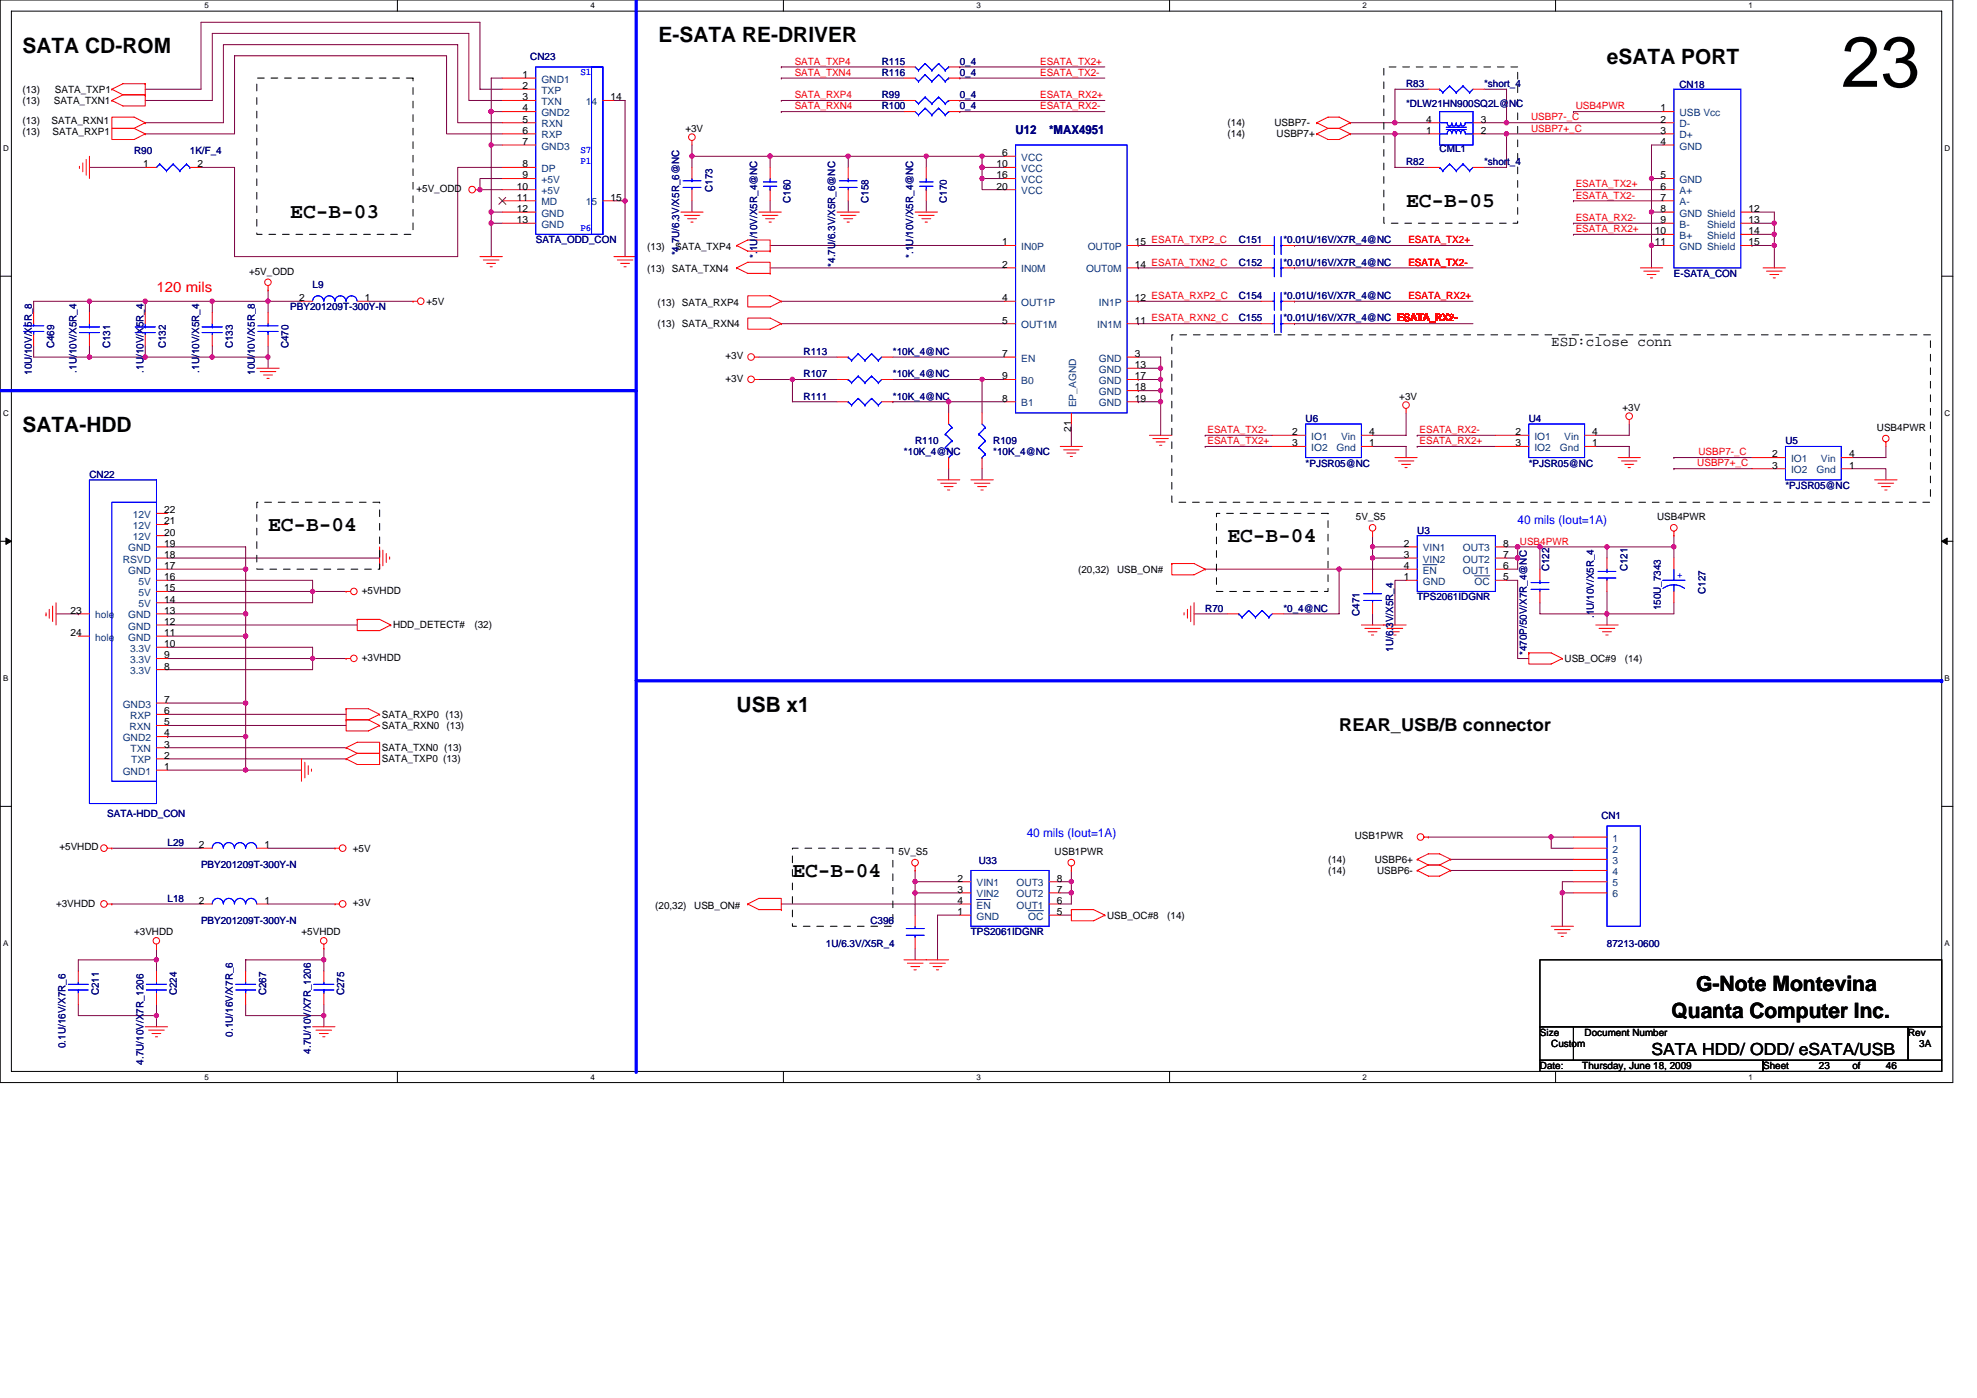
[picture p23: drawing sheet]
<svg xmlns="http://www.w3.org/2000/svg" width="297mm" height="210mm" viewBox="0 0 297 210" stroke-linecap="round" stroke-linejoin="round" font-family="sans-serif">
<defs><g id="words">
<text font-size="10.7" x="276.6" y="13">23</text>
<g font-size="3.2">
<text x="3.4" y="8">SATA CD-ROM</text>
<text x="99" y="6.3">E-SATA RE-DRIVER</text>
<text x="241.4" y="9.7">eSATA PORT</text>
<text x="43.6" y="32.8">EC-B-03</text>
<text x="211.3" y="31.1">EC-B-05</text>
<text x="3.4" y="65">SATA-HDD</text>
<text x="40.3" y="79.8">EC-B-04</text>
<text x="184.4" y="81.4">EC-B-04</text>
<text x="110.7" y="106.9">USB x1</text>
<text x="119.1" y="131.7">EC-B-04</text>
<text x="254.8" y="148.8">G-Note Montevina</text>
<text x="251.2" y="153">Quanta Computer Inc.</text>
</g>
<text font-size="2.7" x="201.2" y="109.7">REAR_USB/B connector</text>
<text font-size="2.5" x="248.1" y="158.5">SATA HDD/ ODD/ eSATA/USB</text>
<text font-size="2.2" fill="#f00" x="23.5" y="43.9">120 mils</text>
<text font-size="2.2" x="233.1" y="52">ESD:close conn</text>
<g font-size="1.8" fill="#000080">
<text x="152.6" y="20.2">U12</text>
<text x="157.6" y="20.2">*MAX4951</text>
</g>
<g font-size="1.8" fill="#00f">
<text x="228" y="78.8">40 mils (Iout=1A)</text>
<text x="154.3" y="125.7">40 mils (Iout=1A)</text>
</g>
<g font-size="1.5">
<text x="78.5" y="11.7">1</text>
<text x="3.4" y="13.9">(13)</text>
<text x="3.4" y="15.6">(13)</text>
<text x="8.1" y="15.6">SATA_TXN1</text>
<text x="8.3" y="13.9">SATA_TXP1</text>
<text x="78.5" y="16.7">4</text>
<text x="78.5" y="13.4">2</text>
<text x="78.5" y="15.1">3</text>
<text x="91.7" y="15.1">14</text>
<text x="249.5" y="16.7">1</text>
<text x="3.4" y="20.3">(13)</text>
<text x="3.4" y="18.6">(13)</text>
<text x="7.7" y="18.6">SATA_RXN1</text>
<text x="7.9" y="20.3">SATA_RXP1</text>
<text x="78.5" y="21.8">7</text>
<text x="78.5" y="18.4">5</text>
<text x="78.5" y="20.1">6</text>
<text x="103" y="19.8">+3V</text>
<text x="150.6" y="23.5">6</text>
<text x="184.4" y="20.6">(14)</text>
<text x="184.4" y="18.9">(14)</text>
<text x="191.5" y="18.9">USBP7-</text>
<text x="191.8" y="20.6">USBP7+</text>
<text x="214.3" y="20.1">1</text>
<text x="214.3" y="18.4">4</text>
<text x="222.5" y="18.4">3</text>
<text x="222.5" y="20.1">2</text>
<text x="249.5" y="20.1">3</text>
<text x="249.5" y="21.8">4</text>
<text x="249.5" y="18.4">2</text>
<text x="21.5" y="25.1">1</text>
<text x="29.7" y="25.1">2</text>
<text x="62.6" y="28.9">+5V_ODD</text>
<text x="77.6" y="28.5">10</text>
<text x="78.5" y="25.1">8</text>
<text x="78.5" y="26.8">9</text>
<text x="149.7" y="25.1">10</text>
<text x="149.7" y="26.8">16</text>
<text x="149.7" y="28.5">20</text>
<text x="249.5" y="26.8">5</text>
<text x="249.5" y="28.5">6</text>
<text x="77.6" y="30.1">11</text>
<text x="77.6" y="31.8">12</text>
<text x="77.6" y="33.5">13</text>
<text x="91.7" y="30.1">15</text>
<text x="248.6" y="35.2">10</text>
<text x="249.5" y="33.5">9</text>
<text x="249.5" y="30.1">7</text>
<text x="249.5" y="31.8">8</text>
<text x="262.7" y="33.5">13</text>
<text x="262.7" y="31.8">12</text>
<text x="262.7" y="35.2">14</text>
<text x="37.4" y="41.3">+5V_ODD</text>
<text x="97.3" y="40.9">(13)</text>
<text x="97.3" y="37.6">(13)</text>
<text x="101" y="40.9">SATA_TXN4</text>
<text x="101.4" y="37.6">SATA_TXP4</text>
<text x="150.6" y="40.2">2</text>
<text x="150.6" y="36.9">1</text>
<text x="170.5" y="40.2">14 ESATA_TXN2_C</text>
<text x="170.5" y="36.9">15 ESATA_TXP2_C</text>
<text x="248.6" y="36.9">11</text>
<text x="262.7" y="36.9">15</text>
<text x="45" y="45.2">2</text>
<text x="54.8" y="45.2">1</text>
<text x="64.1" y="45.8">+5V</text>
<text x="98.8" y="46">(13) SATA_RXP4</text>
<text x="150.6" y="45.2">4</text>
<text x="170.5" y="45.2">12 ESATA_RXP2_C</text>
<text x="98.8" y="49.1">(13) SATA_RXN4</text>
<text x="109" y="54">+3V</text>
<text x="150.6" y="53.6">7</text>
<text x="150.6" y="48.6">5</text>
<text x="170.5" y="53.6">3</text>
<text x="170.5" y="48.6">11 ESATA_RXN2_C</text>
<text x="109" y="57.3">+3V</text>
<text x="150.6" y="57">9</text>
<text x="170.5" y="57">17</text>
<text x="170.5" y="58.7">18</text>
<text x="170.5" y="55.3">13</text>
<text x="150.6" y="60.3">8</text>
<text x="160.9" y="64.9" transform="rotate(-90 160.9 64.9)">21</text>
<text x="170.5" y="60.3">19</text>
<text x="194.2" y="65.4">2</text>
<text x="205.7" y="65.4">4</text>
<text x="210.2" y="60">+3V</text>
<text x="227.7" y="65.4">2</text>
<text x="239.2" y="65.4">4</text>
<text x="243.8" y="61.7">+3V</text>
<text x="282" y="64.7">USB4PWR</text>
<text x="194.2" y="67">3</text>
<text x="205.7" y="67">1</text>
<text x="227.7" y="67">3</text>
<text x="239.2" y="67">1</text>
<text x="266.3" y="68.7">2</text>
<text x="266.3" y="70.4">3</text>
<text x="277.8" y="68.7">4</text>
<text x="277.8" y="70.4">1</text>
<text x="24.7" y="77.1">22</text>
<text x="24.7" y="82.1">19</text>
<text x="24.7" y="83.8">18</text>
<text x="24.7" y="80.4">20</text>
<text x="24.7" y="78.8">21</text>
<text x="203.7" y="78.1">5V_S5</text>
<text x="210.9" y="82.1">2</text>
<text x="210.9" y="83.8">3</text>
<text x="225.8" y="82.1">8</text>
<text x="225.8" y="83.8">7</text>
<text x="249" y="78.1">USB4PWR</text>
<text x="24.7" y="85.5">17</text>
<text x="24.7" y="87.1">16</text>
<text x="24.7" y="88.8">15</text>
<text x="54.4" y="89.2">+5VHDD</text>
<text x="162" y="86">(20,32)</text>
<text x="167.8" y="86">USB_ON#</text>
<text x="210.9" y="87.1">1</text>
<text x="210.9" y="85.5">4</text>
<text x="225.8" y="87.1">5</text>
<text x="225.8" y="85.5">6</text>
<text x="10.6" y="92.2">23</text>
<text x="10.6" y="95.5">24</text>
<text x="24.7" y="93.9">12</text>
<text x="24.7" y="92.2">13</text>
<text x="24.7" y="95.5">11</text>
<text x="24.7" y="90.5">14</text>
<text x="59.1" y="94.4">HDD_DETECT#</text>
<text x="71.3" y="94.4">(32)</text>
<text x="24.7" y="97.2">10</text>
<text x="24.7" y="100.6">8</text>
<text x="24.7" y="98.9">9</text>
<text x="54.4" y="99.3">+3VHDD</text>
<text x="235.1" y="99.4">USB_OC#9</text>
<text x="244.1" y="99.4">(14)</text>
<text x="24.7" y="105.6">7</text>
<text x="24.7" y="107.3">6</text>
<text x="57.4" y="107.8">SATA_RXP0 (13)</text>
<text x="24.7" y="110.6">4</text>
<text x="24.7" y="112.3">3</text>
<text x="24.7" y="114">2</text>
<text x="24.7" y="108.9">5</text>
<text x="57.4" y="109.5">SATA_RXN0</text>
<text x="57.4" y="112.8">SATA_TXN0 (13)</text>
<text x="67.1" y="109.5">(13)</text>
<text x="24.7" y="115.7">1</text>
<text x="57.4" y="114.5">SATA_TXP0 (13)</text>
<text x="8.9" y="127.7">+5VHDD</text>
<text x="29.9" y="127.4">2</text>
<text x="39.7" y="127.4">1</text>
<text x="53" y="127.9">+5V</text>
<text x="135" y="128.4">5V_S5</text>
<text x="158.5" y="128.4">USB1PWR</text>
<text x="199.5" y="131.3">(14)</text>
<text x="199.5" y="129.6">(14)</text>
<text x="203.6" y="126.1">USB1PWR</text>
<text x="206.6" y="129.6">USBP6+</text>
<text x="206.9" y="131.3">USBP6-</text>
<text x="8.4" y="136.3">+3VHDD</text>
<text x="29.9" y="135.8">2</text>
<text x="39.7" y="135.8">1</text>
<text x="53" y="136.1">+3V</text>
<text x="98.4" y="136.5">(20,32)</text>
<text x="104.3" y="136.5">USB_ON#</text>
<text x="143.9" y="137.4">1</text>
<text x="143.9" y="132.4">2</text>
<text x="143.9" y="134.1">3</text>
<text x="143.9" y="135.8">4</text>
<text x="158.8" y="137.4">5</text>
<text x="158.8" y="135.8">6</text>
<text x="158.8" y="132.4">8</text>
<text x="158.8" y="134.1">7</text>
<text x="166.3" y="138">USB_OC#8</text>
<text x="175.4" y="138">(14)</text>
<text x="20.1" y="140.5">+3VHDD</text>
<text x="45.3" y="140.5">+5VHDD</text>
<text x="231.4" y="155.6">Size</text>
<text x="238.1" y="155.6">Document Number</text>
<text x="286.7" y="155.6">Rev</text>
<text x="231.4" y="160.6">Date:</text>
<text x="233.1" y="157.2">Custom</text>
<text x="237.7" y="160.6">Thursday, June 18, 2009</text>
<text x="264.9" y="160.6">Sheet</text>
<text x="273.3" y="160.6">23</text>
<text x="278.3" y="160.6">of</text>
<text x="283.4" y="160.6">46</text>
<text x="288.4" y="157.2">3A</text>
</g>
<g font-size="1.5" fill="#000080">
<text x="79.7" y="9.1">CN23</text>
<text x="132.5" y="9.7">R115</text>
<text x="132.5" y="11.4">R116</text>
<text x="144.2" y="9.7">0_4</text>
<text x="144.2" y="11.4">0_4</text>
<text x="132.5" y="14.8">R99</text>
<text x="132.5" y="16.4">R100</text>
<text x="144.2" y="16.4">0_4</text>
<text x="144.2" y="14.8">0_4</text>
<text x="211.3" y="13.1">R83</text>
<text x="211.3" y="16.1">*DLW21HN900SQ2L@NC</text>
<text x="223" y="13.1">*short_4</text>
<text x="252.3" y="13.3">CN18</text>
<text x="20.1" y="23.1">R90</text>
<text x="28.5" y="23.1">1K/F_4</text>
<text x="216.3" y="22.8">CML1</text>
<text x="107" y="28.8" transform="rotate(-90 107 28.8)">C173</text>
<text x="211.3" y="24.8">R82</text>
<text x="223" y="24.8">*short_4</text>
<text x="118.8" y="30.5" transform="rotate(-90 118.8 30.5)">C160</text>
<text x="130.5" y="30.5" transform="rotate(-90 130.5 30.5)">C158</text>
<text x="142.3" y="30.5" transform="rotate(-90 142.3 30.5)">C170</text>
<text x="80.5" y="36.6">SATA_ODD_CON</text>
<text x="102" y="38.4" transform="rotate(-90 102 38.4)">*4.7U/6.3V/X5R_6@NC</text>
<text x="113.7" y="38.7" transform="rotate(-90 113.7 38.7)">*.1U/10V/X5R_4@NC</text>
<text x="125.5" y="40.1" transform="rotate(-90 125.5 40.1)">*4.7U/6.3V/X5R_6@NC</text>
<text x="137.2" y="38.7" transform="rotate(-90 137.2 38.7)">*.1U/10V/X5R_4@NC</text>
<text x="186.1" y="36.6">C151</text>
<text x="186.1" y="39.9">C152</text>
<text x="192.8" y="36.6">*0.01U/16V/X7R_4@NC</text>
<text x="192.8" y="39.9">*0.01U/16V/X7R_4@NC</text>
<text x="251.5" y="41.6">E-SATA_CON</text>
<text x="43.6" y="46.6">PBY201209T-300Y-N</text>
<text x="47" y="43.3">L9</text>
<text x="186.1" y="44.9">C154</text>
<text x="192.8" y="44.9">*0.01U/16V/X7R_4@NC</text>
<text x="8.1" y="52.3" transform="rotate(-90 8.1 52.3)">C469</text>
<text x="16.5" y="52.3" transform="rotate(-90 16.5 52.3)">C131</text>
<text x="24.9" y="52.3" transform="rotate(-90 24.9 52.3)">C132</text>
<text x="35" y="52.3" transform="rotate(-90 35 52.3)">C133</text>
<text x="43.3" y="52.3" transform="rotate(-90 43.3 52.3)">C470</text>
<text x="120.7" y="53.3">R113</text>
<text x="134.1" y="53.3">*10K_4@NC</text>
<text x="186.1" y="48.3">C155</text>
<text x="192.8" y="48.3">*0.01U/16V/X7R_4@NC ESATA_RX2-</text>
<text x="4.8" y="56.3" transform="rotate(-90 4.8 56.3)">10U/10V/X5R_8</text>
<text x="11.5" y="56" transform="rotate(-90 11.5 56)">.1U/10V/X5R_4</text>
<text x="21.5" y="56" transform="rotate(-90 21.5 56)">.1U/10V/X5R_4</text>
<text x="29.9" y="56" transform="rotate(-90 29.9 56)">.1U/10V/X5R_4</text>
<text x="38.3" y="56.3" transform="rotate(-90 38.3 56.3)">10U/10V/X5R_8</text>
<text x="120.7" y="56.7">R107</text>
<text x="134.1" y="56.7">*10K_4@NC</text>
<text x="120.7" y="60">R111</text>
<text x="134.1" y="60">*10K_4@NC</text>
<text x="196.2" y="63.4">U6</text>
<text x="229.7" y="63.4">U4</text>
<text x="13.4" y="71.8">CN22</text>
<text x="135.8" y="68.4">*10K_4@NC</text>
<text x="137.5" y="66.7">R110</text>
<text x="149.2" y="66.7">R109</text>
<text x="149.2" y="68.4">*10K_4@NC</text>
<text x="196.2" y="70.1">*PJSR05@NC</text>
<text x="229.7" y="70.1">*PJSR05@NC</text>
<text x="268.3" y="66.7">U5</text>
<text x="268.3" y="73.4">*PJSR05@NC</text>
<text x="212.9" y="80.1">U3</text>
<text x="232.8" y="85.8" transform="rotate(-90 232.8 85.8)">C122</text>
<text x="244.5" y="85.8" transform="rotate(-90 244.5 85.8)">C121</text>
<text x="256.2" y="89.2" transform="rotate(-90 256.2 89.2)">C127</text>
<text x="181.1" y="91.9">R70</text>
<text x="192.8" y="91.9">*0_4@NC</text>
<text x="204.3" y="92.5" transform="rotate(-90 204.3 92.5)">C471</text>
<text x="212.9" y="90.2">TPS2061IDGNR</text>
<text x="239.5" y="92.9" transform="rotate(-90 239.5 92.9)">.1U/10V/X5R_4</text>
<text x="249.5" y="91.7" transform="rotate(-90 249.5 91.7)">150U_7343</text>
<text x="209.3" y="97.9" transform="rotate(-90 209.3 97.9)">1U/6.3V/X5R_4</text>
<text x="229.4" y="98.4" transform="rotate(-90 229.4 98.4)">*470P/50V/X7R_4@NC</text>
<text x="16.1" y="122.7">SATA-HDD_CON</text>
<text x="240.6" y="123.1">CN1</text>
<text x="25.2" y="127.1">L29</text>
<text x="30.2" y="130.4">PBY201209T-300Y-N</text>
<text x="147.1" y="129.8">U33</text>
<text x="25.2" y="135.5">L18</text>
<text x="30.2" y="138.8">PBY201209T-300Y-N</text>
<text x="124.1" y="142.2">1U/6.3V/X5R_4</text>
<text x="130.8" y="138.8">C396</text>
<text x="145.9" y="140.5">TPS2061IDGNR</text>
<text x="241.4" y="142.2">87213-0600</text>
<text x="14.8" y="149.5" transform="rotate(-90 14.8 149.5)">C211</text>
<text x="26.6" y="149.5" transform="rotate(-90 26.6 149.5)">C224</text>
<text x="40" y="149.5" transform="rotate(-90 40 149.5)">C267</text>
<text x="51.7" y="149.5" transform="rotate(-90 51.7 149.5)">C275</text>
<text x="35" y="155.7" transform="rotate(-90 35 155.7)">0.1U/16V/X7R_6</text>
<text x="9.8" y="157.4" transform="rotate(-90 9.8 157.4)">0.1U/16V/X7R_6</text>
<text x="21.5" y="159.9" transform="rotate(-90 21.5 159.9)">4.7U/10V/X7R_1206</text>
<text x="46.7" y="158.2" transform="rotate(-90 46.7 158.2)">4.7U/10V/X7R_1206</text>
</g>
<g font-size="1.5" fill="#00f">
<text x="87.2" y="11.3">S1</text>
<text x="87.2" y="23">S7</text>
<text x="87.2" y="24.7">P1</text>
<text x="87.2" y="34.7">P6</text>
<text x="252" y="86.9">+</text>
</g>
<g font-size="1.5" fill="#f00">
<text x="119.4" y="9.7">SATA_TXP4</text>
<text x="119.4" y="11.4">SATA_TXN4</text>
<text x="156.3" y="11.4">ESATA_TX2-</text>
<text x="156.3" y="9.7">ESATA_TX2+</text>
<text x="119.4" y="16.4">SATA_RXN4</text>
<text x="119.4" y="14.8">SATA_RXP4</text>
<text x="156.3" y="14.8">ESATA_RX2+</text>
<text x="156.3" y="16.4">ESATA_RX2-</text>
<text x="236.7" y="16.4">USB4PWR</text>
<text x="230" y="19.8">USBP7+_C</text>
<text x="230" y="18.1">USBP7-_C</text>
<text x="236.7" y="29.8">ESATA_TX2-</text>
<text x="236.7" y="28.2">ESATA_TX2+</text>
<text x="236.7" y="33.2">ESATA_RX2-</text>
<text x="236.7" y="34.9">ESATA_RX2+</text>
<text x="211.6" y="39.9">ESATA_TX2-</text>
<text x="211.6" y="36.5">ESATA_TX2+</text>
<text x="211.6" y="44.9">ESATA_RX2+</text>
<text x="181.4" y="65">ESATA_TX2-</text>
<text x="213.3" y="65">ESATA_RX2-</text>
<text x="181.4" y="66.7">ESATA_TX2+</text>
<text x="213.3" y="66.7">ESATA_RX2+</text>
<text x="255" y="70.1">USBP7+_C</text>
<text x="255.2" y="68.4">USBP7-_C</text>
<text x="228.4" y="81.8">USB4PWR</text>
</g>
<g font-size="1.5" fill="#004080">
<text x="81.3" y="12.4">GND1</text>
<text x="81.3" y="17.4">GND2</text>
<text x="81.3" y="14.1">TXP</text>
<text x="81.3" y="15.8">TXN</text>
<text x="88" y="15.8">14</text>
<text x="252.3" y="17.4">USB Vcc</text>
<text x="81.3" y="22.5">GND3</text>
<text x="81.3" y="19.1">RXN</text>
<text x="81.3" y="20.8">RXP</text>
<text x="252.3" y="20.8">D+</text>
<text x="252.3" y="22.5">GND</text>
<text x="252.3" y="19.1">D-</text>
<text x="81.3" y="25.8">DP</text>
<text x="81.3" y="27.5">+5V</text>
<text x="81.3" y="29.2">+5V</text>
<text x="153.4" y="25.8">VCC</text>
<text x="153.4" y="24.2">VCC</text>
<text x="153.4" y="27.5">VCC</text>
<text x="153.4" y="29.2">VCC</text>
<text x="252.3" y="27.5">GND</text>
<text x="252.3" y="29.2">A+</text>
<text x="81.3" y="30.8">MD</text>
<text x="81.3" y="32.5">GND</text>
<text x="81.3" y="34.2">GND</text>
<text x="88" y="30.8">15</text>
<text x="252.3" y="34.2">B-</text>
<text x="252.3" y="30.8">A-</text>
<text x="252.3" y="35.9">B+</text>
<text x="252.3" y="32.5">GND Shield</text>
<text x="256.5" y="34.2">Shield</text>
<text x="256.5" y="35.9">Shield</text>
<text x="153.4" y="40.9">IN0M</text>
<text x="153.4" y="37.5">IN0P</text>
<text x="163.2" y="40.9">OUT0M</text>
<text x="163.4" y="37.5">OUT0P</text>
<text x="252.3" y="37.5">GND Shield</text>
<text x="153.4" y="45.9">OUT1P</text>
<text x="165.1" y="45.9">IN1P</text>
<text x="153.4" y="49.3">OUT1M</text>
<text x="164.9" y="49.3">IN1M</text>
<text x="153.4" y="57.7">B0</text>
<text x="153.4" y="54.3">EN</text>
<text x="165.1" y="54.3">GND</text>
<text x="165.1" y="57.7">GND</text>
<text x="165.1" y="59.4">GND</text>
<text x="165.1" y="56">GND</text>
<text x="153.4" y="61">B1</text>
<text x="161.7" y="61.2" transform="rotate(-90 161.7 61.2)">EP_AGND</text>
<text x="165.1" y="61">GND</text>
<text x="197" y="66.1">IO1</text>
<text x="197" y="67.7">IO2</text>
<text x="200.8" y="67.7">Gnd</text>
<text x="201.5" y="66.1">Vin</text>
<text x="230.5" y="66.1">IO1</text>
<text x="230.5" y="67.7">IO2</text>
<text x="234.4" y="67.7">Gnd</text>
<text x="235" y="66.1">Vin</text>
<text x="269.1" y="69.4">IO1</text>
<text x="269.1" y="71.1">IO2</text>
<text x="272.9" y="71.1">Gnd</text>
<text x="273.6" y="69.4">Vin</text>
<text x="20" y="77.8">12V</text>
<text x="19.3" y="82.8">GND</text>
<text x="20" y="81.1">12V</text>
<text x="20" y="79.5">12V</text>
<text x="213.8" y="82.8">VIN1</text>
<text x="219.8" y="82.8">OUT3</text>
<text x="18.4" y="84.5">RSVD</text>
<text x="19.3" y="86.2">GND</text>
<text x="20.8" y="87.8">5V</text>
<text x="20.8" y="89.5">5V</text>
<text x="213.8" y="87.8">GND</text>
<text x="213.8" y="86.2">EN</text>
<text x="213.8" y="84.5">VIN2</text>
<text x="219.8" y="86.2">OUT1</text>
<text x="219.8" y="84.5">OUT2</text>
<text x="221.5" y="87.8">OC</text>
<text x="14.3" y="92.9">hole</text>
<text x="19.3" y="94.6">GND</text>
<text x="19.3" y="92.9">GND</text>
<text x="20.8" y="91.2">5V</text>
<text x="14.3" y="96.2">hole</text>
<text x="19.3" y="96.2">GND</text>
<text x="19.5" y="97.9">3.3V</text>
<text x="19.5" y="101.3">3.3V</text>
<text x="19.5" y="99.6">3.3V</text>
<text x="18.4" y="106.3">GND3</text>
<text x="19.5" y="108">RXP</text>
<text x="18.4" y="111.3">GND2</text>
<text x="19.4" y="109.6">RXN</text>
<text x="19.6" y="113">TXN</text>
<text x="18.4" y="116.4">GND1</text>
<text x="19.7" y="114.7">TXP</text>
<text x="242.3" y="126.4">1</text>
<text x="242.3" y="128.1">2</text>
<text x="242.3" y="129.8">3</text>
<text x="242.3" y="131.4">4</text>
<text x="146.7" y="136.5">EN</text>
<text x="146.7" y="133.1">VIN1</text>
<text x="146.7" y="134.8">VIN2</text>
<text x="152.7" y="136.5">OUT1</text>
<text x="152.7" y="133.1">OUT3</text>
<text x="152.7" y="134.8">OUT2</text>
<text x="242.3" y="133.1">5</text>
<text x="242.3" y="134.8">6</text>
<text x="146.7" y="138.1">GND</text>
<text x="154.5" y="138.1">OC</text>
</g>
<g font-size="1.2">
<text x="30.7" y="1.3">5</text>
<text x="88.7" y="1.3">4</text>
<text x="146.7" y="1.3">3</text>
<text x="204.7" y="1.3">2</text>
<text x="262.7" y="1.3">1</text>
<text x=".5" y="22.6">D</text>
<text x="292.2" y="22.6">D</text>
<text x=".5" y="62.5">C</text>
<text x="292.2" y="62.5">C</text>
<text x=".5" y="102.3">B</text>
<text x="292.2" y="102.3">B</text>
<text x=".5" y="142.1">A</text>
<text x="292.2" y="142.1">A</text>
<text x="30.7" y="162.2">5</text>
<text x="88.7" y="162.2">4</text>
<text x="146.7" y="162.2">3</text>
<text x="204.7" y="162.2">2</text>
<text x="262.7" y="162.2">1</text>
</g>
</g></defs>
<path d="M0 0h293.4v162.6h-293.4zM1.7 1.7h290v159.2h-290z" fill="none" stroke="#000" stroke-width=".15"/>
<g fill="#fff">
<path d="M30.7 .2h.7v1.3h-.7z"/>
<path d="M30.7 161.1h.7v1.4h-.7z"/>
</g>
<path d="M59.7 0v1.7M59.7 160.9v1.7" fill="none" stroke="#000" stroke-width=".15"/>
<g fill="#fff">
<path d="M88.7 .2h.7v1.3h-.7z"/>
<path d="M88.7 161.1h.7v1.4h-.7z"/>
</g>
<path d="M117.7 0v1.7M117.7 160.9v1.7" fill="none" stroke="#000" stroke-width=".15"/>
<g fill="#fff">
<path d="M146.7 .2h.7v1.3h-.7z"/>
<path d="M146.7 161.1h.7v1.4h-.7z"/>
</g>
<path d="M175.7 0v1.7M175.7 160.9v1.7" fill="none" stroke="#000" stroke-width=".15"/>
<g fill="#fff">
<path d="M204.7 .2h.7v1.3h-.7z"/>
<path d="M204.7 161.1h.7v1.4h-.7z"/>
</g>
<path d="M233.7 0v1.7M233.7 160.9v1.7" fill="none" stroke="#000" stroke-width=".15"/>
<g fill="#fff">
<path d="M262.7 .2h.7v1.3h-.7z"/>
<path d="M262.7 161.1h.7v1.4h-.7z"/>
<path d="M.5 21.6h.8v1.3h-.8z"/>
<path d="M292.2 21.6h.8v1.3h-.8z"/>
<path d="M.5 61.4h.8v1.3h-.8z"/>
<path d="M292.2 61.4h.8v1.3h-.8z"/>
</g>
<path d="M0 41.5h1.7M291.7 41.5h1.7" fill="none" stroke="#000" stroke-width=".15"/>
<g fill="#fff">
<path d="M.5 101.2h.7v1.3h-.7z"/>
<path d="M292.2 101.2h.7v1.3h-.7z"/>
</g>
<path d="M0 81.3h1.7M291.7 81.3h1.7" fill="none" stroke="#000" stroke-width=".15"/>
<path d="M.9 80.8l.8 .5-.8 .5zM291.7 81.3l.9-.5v1z" fill="#000" stroke="#000" stroke-width=".15"/>
<g fill="#fff">
<path d="M.5 141h.7v1.3h-.7z"/>
<path d="M292.2 141h.7v1.3h-.7z"/>
</g>
<path d="M0 121.1h1.7M291.7 121.1h1.7M231.4 154.2h5v5.1h-5zM231.4 144.2h60.3v10h-60.3zM231.4 159.3h33.5v1.6h-33.5zM236.4 154.2h50.3v5.1h-50.3zM264.9 159.3h26.8v1.6h-26.8zM286.7 154.2h5v5.1h-5z" fill="none" stroke="#000" stroke-width=".15"/>
<g fill="none" stroke="#800040" stroke-width=".15">
<path d="M21.8 15.1h10.1v-10.1h38.5v10.1h5.1M21.8 13.4h8.4v-10.1h41.9v10.1h3.4M21.8 18.4h11.8v-11.7h35.2v11.7h6.7M73.8 16.8h.1M73.8 16.8h1.7M73.8 16.8v21.7M75.5 11.7h-1.7v5.1M92.2 15.1h1.7v15.1M117.4 16.8h.1M117.4 15.1h.1M117.4 10.1h.1M117.4 11.7h.1"/>
<path d="M117.4 16.8h18.4M117.4 15.1h18.4M117.4 11.7h18.4M117.4 10.1h18.4M144.2 15.1h.1M144.2 16.8h.1M144.2 11.7h.1M144.2 10.1h.1M144.2 16.8h21.8M144.2 15.1h21.8M144.2 11.7h21.8M144.2 10.1h21.8"/>
<path d="M202.9 18.4h6.7M209.6 18.4h.1M209.6 18.4h5M214.6 13.4h-5v5M223 13.4h3.4M223 18.4h3.4M226.4 13.4h.1M226.4 18.4h.1M226.4 13.4v5M226.4 18.4h23.4M236.4 16.8h.1M236.4 16.8h13.4"/>
<path d="M13.4 25.1h8.4M21.8 20.1h13.4v-11.7h31.9v11.7h8.4M30.2 25.1h5v13.4h33.6v-13.4h6.7M72.1 28.5h3.4M72.1 28.5h.1M73.8 21.8h.1M73.8 31.9h.1M73.8 31.9h1.7M73.8 21.8h1.7M73.8 33.5h.1M73.8 33.5h1.7M75.5 26.8h-3.4v1.7"/>
<path d="M92.2 30.2h1.7M93.9 30.2h.1M93.9 30.2v8.3M104 23.5v1.6M104 21.8v1.7M104 23.5h.1M104 30.2v1.7M104 23.5h46.9M115.7 23.5v1.6M115.7 23.5h.1M115.7 36.9h35.2M115.7 30.2v1.7"/>
<path d="M127.4 23.5h.1M127.4 30.2v1.7M127.4 23.5v1.6M139.2 23.5h.1M139.2 30.2v1.7M139.2 23.5v1.6M147.5 23.5h.1M147.5 23.5v1.6h3.4M147.5 25.1v1.7h3.4M147.5 25.1h.1M147.5 26.8v1.7h3.4M171 36.9h.1"/>
<path d="M171 36.9h18.5M194.5 36.9h.1M194.5 36.9h26.8M202.9 20.1h6.7M209.6 20.1h.1M209.6 20.1v5h5M209.6 20.1h5M223 20.1h3.4M226.4 20.1h.1M226.4 20.1v5h-3.4M226.4 20.1h23.4M236.4 30.2h.1"/>
<path d="M236.4 33.5h.1M236.4 28.5h.1M236.4 35.2h.1M236.4 30.2h13.4M236.4 33.5h13.4M236.4 28.5h13.4M236.4 35.2h13.4M248.1 26.8h.1M248.1 36.9h.1M248.1 31.9h.1M248.1 26.8h1.7M248.1 36.9h1.7"/>
<path d="M248.1 31.9h1.7M248.1 26.8v13.4M249.8 21.8h-1.7v5M263.2 31.9h3.4v1.6M263.2 33.5h3.4M263.2 35.2h3.4M263.2 36.9h.1M263.2 36.9h3.4M266.6 36.9v3.3M266.6 35.2h.1M266.6 33.5h.1M266.6 33.5v3.4"/>
<path d="M5.1 52v1.6h8.3M13.4 52v1.6M13.4 45.3v1.6M13.4 45.3h-8.3v1.6M13.4 45.3h.1M13.4 53.6h.1M13.4 53.6h26.9M13.4 45.3h26.9M21.8 52v1.6M21.8 45.3h.1M21.8 45.3v1.6M21.8 53.6h.1"/>
<path d="M31.9 45.3v1.6M31.9 52v1.6M31.9 53.6h.1M31.9 45.3h.1M40.3 45.3h5M40.3 52v1.6M40.3 45.3h.1M40.3 53.6v1.7M40.3 43.6v1.7M40.3 45.3v1.6M55.3 45.3h6.8M114 57h5.1"/>
<path d="M114 53.6h11.8M115.7 40.2h35.2M117.4 48.6h33.5M117.4 45.3h33.5M119.1 57h.1M119.1 57v3.3h6.7M119.1 57h6.7M134.2 57h13.3M134.2 53.6h16.7M147.5 57v5M147.5 57h.1M147.5 57h3.4"/>
<path d="M171 53.6h3.4v1.7M171 55.3h3.4M171 57h3.4v1.7M171 57h.1M171 58.7h.1M171 40.2h.1M171 45.3h.1M171 48.6h.1M171 45.3h18.5M171 58.7h3.4M171 40.2h18.5M171 48.6h18.5"/>
<path d="M174.4 55.3h.1M174.4 58.7v1.6M174.4 55.3v1.7M194.5 40.2h.1M194.5 45.3h.1M194.5 48.6h.1M194.5 45.3h26.8M194.5 40.2h26.8M194.5 48.6h26.8M134.2 60.3h.1M134.2 60.3h8.3M142.5 70.4v1.7"/>
<path d="M142.5 60.3v1.7M142.5 60.3h8.4M147.5 70.4v1.7M161 63.7v3.4M171 60.3h3.4v5.1M171 60.3h.1M181.1 67.1h.1M181.1 65.4h.1M181.1 67.1h10.1M181.1 65.4h10.1M206.2 67.1h5.1v1.6M211.3 62v3.4h-5.1"/>
<path d="M212.9 65.4h.1M212.9 67.1h.1M212.9 67.1h11.8M212.9 65.4h11.8M239.8 67.1h5v1.6M244.8 63.7v1.7h-5M251.5 68.7h.1M251.5 70.4h.1M251.5 68.7h11.7M251.5 70.4h11.7M278.3 70.4h5.1v1.7M283.4 67.1v1.6h-5.1"/>
<path d="M8.4 92.2h3.4M11.8 92.2h.1M25.2 97.2h21.8v1.7M25.2 87.2h21.8v1.6M25.2 82.1h11.7v3.4M25.2 85.5h11.7M25.2 92.2h11.7M25.2 95.5h11.7M25.2 88.8h21.8M25.2 98.9h21.8M25.2 93.9h28.5M25.2 83.8h31.8"/>
<path d="M36.9 85.5h.1M36.9 92.2h.1M36.9 95.5h.1M36.9 85.5v25.1M47 98.9v1.7h-21.8M47 98.9h.1M47 88.8v1.7h-21.8M47 88.8h.1M47 98.9h5M47 88.8h5M179.4 92.2h5M181.1 85.5h20.1"/>
<path d="M201.2 85.5h.1M201.2 85.5v6.7h-8.4M201.2 85.5h10.1M206.2 92.2v1.7M206.2 80.5v3.3M206.2 82.1h.1M206.2 83.8h.1M206.2 83.8v3.4M206.2 82.1h5.1M206.2 83.8h5.1M211.3 87.2h-1.7v6.7M226.4 87.2h1.6v11.7h1.7"/>
<path d="M226.4 83.8h1.6M226.4 82.1h1.6M228 82.1h.1M228 82.1v3.4h-1.6M228 83.8h.1M228 82.1h13.4M231.4 90.5v1.7h10M231.4 82.1v3.4M231.4 82.1h.1M241.4 88.8v3.4M241.4 82.1h10.1M241.4 92.2h.1"/>
<path d="M241.4 82.1h.1M241.4 92.2v1.7M241.4 82.1v1.7M251.5 82.1h.1M251.5 90.5v1.7h-10.1M251.5 80.5v1.6M251.5 82.1v1.7M25.2 107.3h26.8M25.2 109h26.8M25.2 105.6h11.7M25.2 110.6h.1M25.2 112.3h26.8"/>
<path d="M25.2 114h26.8M25.2 115.7h11.7M25.2 110.6h11.7M36.9 110.6v5.1M36.9 115.7h.1M36.9 105.6h.1M36.9 115.7h8.4M16.8 127.4h13.4M16.8 135.8h13.4M40.3 127.4h10M40.3 135.8h10M117.4 135.8h26.8"/>
<path d="M137.5 134.1v3.4M137.5 130.7v1.7h6.7M137.5 134.1h.1M137.5 132.4h.1M137.5 134.1h6.7M137.5 132.4v1.7M144.2 137.5h-3.3v6.7M159.3 134.1h1.7M159.3 132.4h1.7M159.3 137.5h1.7M161 130.7v1.7M161 134.1h.1"/>
<path d="M161 132.4v3.4h-1.7M161 132.4h.1M214.6 125.7h18.5M218 129.1h18.4M218 130.7h18.4M233.1 125.7v1.7h3.3M233.1 125.7h.1M233.1 125.7h3.3M234.7 134.1v5M234.7 134.1h.1M234.7 134.1h1.7M236.4 132.4h-1.7v1.7"/>
<path d="M11.8 150.9v1.6h11.7M23.5 152.5h.1M23.5 144.2h-11.7v1.6M23.5 144.2h.1M23.5 142.5v1.7M23.5 150.9v1.6M23.5 144.2v1.6M23.5 152.5v1.7M36.9 150.9v1.6h11.8M36.9 144.2h.1M36.9 144.2v1.6M36.9 144.2h11.8"/>
<path d="M48.7 144.2v1.6M48.7 152.5h.1M48.7 142.5v1.7M48.7 150.9v1.6M48.7 152.5v1.7M137.5 142.5v1.7"/>
</g>
<g fill="#f0f" stroke="#f0f" stroke-width=".15">
<circle cx="23.5" cy="152.5" r=".32"/>
<circle cx="23.5" cy="144.2" r=".32"/>
<circle cx="48.6" cy="144.2" r=".32"/>
<circle cx="48.6" cy="152.5" r=".32"/>
<circle cx="36.9" cy="115.7" r=".33"/>
<circle cx="36.9" cy="110.6" r=".33"/>
<circle cx="47" cy="98.9" r=".32"/>
<circle cx="47" cy="88.8" r=".32"/>
<circle cx="36.9" cy="85.5" r=".33"/>
<circle cx="36.9" cy="92.2" r=".33"/>
<circle cx="36.9" cy="95.5" r=".33"/>
<circle cx="40.2" cy="53.6" r=".32"/>
<circle cx="31.9" cy="53.6" r=".32"/>
<circle cx="40.2" cy="45.2" r=".32"/>
<circle cx="21.8" cy="45.2" r=".32"/>
<circle cx="21.8" cy="53.6" r=".32"/>
<circle cx="31.9" cy="45.2" r=".32"/>
<circle cx="13.4" cy="45.2" r=".32"/>
<circle cx="13.4" cy="53.6" r=".32"/>
<circle cx="36.9" cy="105.6" r=".33"/>
<circle cx="226.3" cy="18.4" r=".33"/>
<circle cx="209.6" cy="20.1" r=".33"/>
<circle cx="226.3" cy="20.1" r=".33"/>
<circle cx="209.6" cy="18.4" r=".33"/>
<circle cx="127.4" cy="23.5" r=".33"/>
<circle cx="174.4" cy="55.3" r=".32"/>
<circle cx="139.2" cy="23.5" r=".32"/>
<circle cx="115.7" cy="23.5" r=".32"/>
<circle cx="119" cy="57" r=".33"/>
<circle cx="147.5" cy="57" r=".32"/>
<circle cx="142.5" cy="60.3" r=".33"/>
<circle cx="147.5" cy="23.5" r=".32"/>
<circle cx="174.4" cy="57" r=".32"/>
<circle cx="104" cy="23.5" r=".33"/>
<circle cx="147.5" cy="25.1" r=".32"/>
<circle cx="147.5" cy="26.8" r=".32"/>
<circle cx="174.4" cy="58.7" r=".33"/>
<circle cx="174.4" cy="60.3" r=".33"/>
<circle cx="161" cy="134.1" r=".33"/>
<circle cx="137.5" cy="134.1" r=".33"/>
<circle cx="161" cy="132.4" r=".33"/>
<circle cx="137.5" cy="132.4" r=".33"/>
<circle cx="234.7" cy="134.1" r=".33"/>
<circle cx="233" cy="125.7" r=".32"/>
<circle cx="248.1" cy="31.8" r=".32"/>
<circle cx="248.1" cy="26.8" r=".32"/>
<circle cx="248.1" cy="36.9" r=".32"/>
<circle cx="266.6" cy="35.2" r=".33"/>
<circle cx="266.6" cy="36.9" r=".33"/>
<circle cx="266.6" cy="33.5" r=".33"/>
<circle cx="228" cy="82.1" r=".33"/>
<circle cx="241.4" cy="92.2" r=".32"/>
<circle cx="206.2" cy="82.1" r=".32"/>
<circle cx="241.4" cy="82.1" r=".32"/>
<circle cx="251.5" cy="82.1" r=".33"/>
<circle cx="206.2" cy="83.8" r=".32"/>
<circle cx="228" cy="83.8" r=".33"/>
<circle cx="201.2" cy="85.5" r=".33"/>
<circle cx="231.4" cy="82.1" r=".32"/>
<circle cx="73.8" cy="16.8" r=".32"/>
<circle cx="73.8" cy="21.8" r=".32"/>
<circle cx="73.8" cy="31.8" r=".32"/>
<circle cx="73.8" cy="33.5" r=".32"/>
<circle cx="93.9" cy="30.2" r=".33"/>
<circle cx="72.1" cy="28.5" r=".32"/>
</g>
<g fill="none" stroke="#f00" stroke-width=".15">
<path d="M16.8 13.4h.1M16.8 15.1h.1M16.8 13.4l1.7 .8M18.5 14.2h3.3M18.5 14.2l-1.7 .9M20.1 19.3h-3.3v1.7h3.3l1.7-.9M20.1 19.3l1.7 .8M21.8 12.6h-3.3l-1.7 .8M21.8 12.6v1.6h-3.3M21.8 12.6h.1M21.8 18.4l-1.7-.8h-3.3v1.7h3.3M21.8 18.4h.1"/>
<path d="M21.8 14.2v1.7h-3.3l-1.7-.8M21.8 14.2h.1M21.8 18.4l-1.7 .9M197.8 18.4l1.7-.8h1.7l1.7 .8M197.8 18.4h.1M197.8 18.4l1.7 .9M199.5 19.3h1.7M199.5 19.3l-1.7 .8M201.2 19.3l1.7 .8M202.9 18.4h.1M202.9 18.4l-1.7 .9M11.9 25v.3"/>
<path d="M12.4 24.5v1.3M13 24v2.3M13.4 23.5v3.3M21.8 20.1h.1M71.5 28.5h.6M72.1 38.5h3.4M72.6 39.1h2.4M73.1 39.6h1.4M92.2 38.5h3.4M92.7 39.1h2.4M93.2 39.6h1.4M102.3 31.9h3.3"/>
<path d="M102.8 32.3h2.4M103.3 32.9h1.3M103.8 33.4h.3M104 21.1v.7M110.7 36.9l1.6 .8h3.4M110.7 36.9h.1M110.7 36.9l1.6-.9h3.4v1.7M114 31.9h3.4M114.5 32.3h2.4M115 32.9h1.4M115.5 33.4h.4M115.7 37.7h.1"/>
<path d="M125.8 31.9h3.3M126.3 32.3h2.3M126.8 32.9h1.3M127.3 33.4h.3M137.5 31.9h3.4M138 32.3h2.4M138.5 32.9h1.3M139 33.4h.3M197.8 20.1l1.7 .9h1.7l1.7-.9M197.8 20.1h.1M202.9 20.1h.1M38.6 55.3h3.3"/>
<path d="M39.1 55.8h2.3M39.6 56.3h1.3M40.1 56.8h.3M40.3 43.6h.1M40.3 42.9v.7M62.1 45.3h.1M62.1 45.3h.6M73.6 40.1h.4M93.7 40.1h.4M110.7 40.2l1.6 .9h3.4M110.7 40.2h.1M110.7 40.2l1.6-.8h3.4v1.7"/>
<path d="M112.3 47.8h3.4l1.7 .8-1.7 .8h-3.4zM112.3 44.4h3.4l1.7 .9-1.7 .8h-3.4zM113.4 57h.6M113.4 53.6h.6M115.7 41.1h.1M117.4 48.6h.1M117.4 45.3h.1M246.5 40.2h3.3M247 40.7h2.3M247.5 41.2h1.3M248 41.7h.3M264.9 40.2h3.4"/>
<path d="M265.4 40.7h2.4M265.9 41.2h1.3M266.4 41.7h.4M140.9 72.1h3.3M141.3 72.6h2.4M141.9 73.1h1.3M142.4 73.6h.3M145.9 72.1h3.3M146.4 72.6h2.3M146.9 73.1h1.3M147.4 73.6h.3M159.3 67.1h3.3"/>
<path d="M159.8 67.6h2.3M160.3 68.1h1.3M160.8 68.6h.3M172.7 65.4h3.4M173.2 65.9h2.4M173.7 66.4h1.3M174.2 66.9h.4M206.2 79.8v.7M209.6 68.7h3.3M210.1 69.2h2.3M210.6 69.7h1.3M211.1 70.2h.3"/>
<path d="M211.3 61.4v.6M243.1 68.7h3.4M243.6 69.2h2.4M244.1 69.7h1.4M244.6 70.2h.4M244.8 63v.7M251.5 79.8v.7M281.7 72.1h3.3M282.2 72.6h2.3M282.7 73.1h1.3M283.2 73.6h.3M283.4 66.4v.7"/>
<path d="M6.9 92.4h.1M6.9 92v.4M7.4 91.5v1.4M7.9 91v2.4M8.4 90.5v3.4M52 98.9h.1M52 88.8h.1M52 98.9h.7M52 88.8h.7M53.7 93h3.3l1.7 .9M53.7 93v1.7h3.3l1.7-.8M53.7 93h.1"/>
<path d="M57 82.1v3.4M57.5 82.6v2.4M58 83.1v1.4M58.5 83.7v.3M58.7 93.9h.1M176.1 84.6h3.3l1.7 .9M176.1 84.6v1.7h3.3l1.7-.8M176.1 84.6h.1M177.9 92v.4M178.4 91.5v1.4M178.9 91v2.4M179.4 90.5v3.4"/>
<path d="M181.1 85.5h.1M204.6 93.9h6.7M205.1 94.4h2.3M205.6 94.9h1.3M206.1 95.4h.3M206.2 80.5h.1M208.4 94.4h2.4M208.9 94.9h1.3M209.4 95.4h.4M229.7 98.1h3.4l1.6 .8M229.7 98.1v1.6h3.4l1.6-.8M229.7 98.1h.1"/>
<path d="M234.7 98.9h.1M239.8 93.9h3.3M240.3 94.4h2.3M240.8 94.9h1.3M241.3 95.4h.3M251.5 80.5h.1M45.3 114v3.3M45.8 114.5v2.3M46.3 115v1.3M46.8 115.5v.3M52 114h.1M52 108.1h3.3"/>
<path d="M52 108.1v1.7h3.3l1.7-.8M52 108.1h.1M52 106.4h3.3l1.7 .9M52 106.4v1.7h3.3M52 106.4h.1M52 112.3l1.7-.8h3.3v1.7h-3.3M52 112.3h.1M52 112.3l1.7 .9M53.7 113.2h3.3v1.6h-3.3l-1.7-.8M53.7 113.2l-1.7 .8M55.3 108.1l1.7 .9M57 109h.1"/>
<path d="M57 107.3h.1M57 107.3l-1.7 .8M16.1 127.4h.7M16.1 135.8h.7M16.8 127.4h.1M16.8 135.8h.1M50.3 127.4h.1M50.3 135.8h.1M50.3 127.4h.7M50.3 135.8h.7M112.3 135.8l1.7 .8h3.4M112.3 135.8h.1"/>
<path d="M112.3 135.8l1.7-.9h3.4v1.7M117.4 136.6h.1M137.5 130.7h.1M137.5 130.1v.6M161 136.6h3.3l1.7 .9M161 136.6v1.7h3.3l1.7-.8M161 136.6h.1M161 130.7h.1M161 130.1v.6M166 137.5h.1M212.9 129.1l1.7-.9h1.7l1.7 .9M212.9 129.1h.1"/>
<path d="M212.9 130.7l1.7 .9h1.7l1.7-.9M212.9 130.7h.1M212.9 129.1l1.7 .8M213.9 125.7h.7M214.6 129.9h1.7M214.6 125.7h.1M214.6 129.9l-1.7 .8M216.3 129.9l1.7 .8M218 129.1h.1M218 130.7h.1M218 129.1l-1.7 .8M233.1 139.1h3.3"/>
<path d="M233.5 139.6h2.4M21.8 154.2h3.4M22.3 154.7h2.4M22.8 155.2h1.4M23.3 155.7h.4M23.5 142.5h.1M23.5 141.8v.7M47 154.2h3.3M47.5 154.7h2.3M48 155.2h1.3M48.5 155.7h.3M48.7 142.5h.1"/>
<path d="M48.7 141.8v.7M135.8 144.2h6.7M136.3 144.7h2.4M136.8 145.2h1.4M137.3 145.7h.4M139.7 144.7h2.3M140.2 145.2h1.3M140.7 145.7h.3M234.1 140.1h1.3M234.6 140.7h.3"/>
<circle cx="70.9" cy="28.5" r=".5"/>
<circle cx="104" cy="20.6" r=".5"/>
<circle cx="40.3" cy="42.4" r=".49"/>
<circle cx="63.2" cy="45.2" r=".49"/>
<circle cx="112.8" cy="53.6" r=".5"/>
<circle cx="112.8" cy="57" r=".49"/>
<circle cx="206.2" cy="79.3" r=".49"/>
<circle cx="211.2" cy="60.8" r=".5"/>
<circle cx="244.8" cy="62.5" r=".5"/>
<circle cx="251.5" cy="79.3" r=".5"/>
<circle cx="283.3" cy="65.9" r=".49"/>
<circle cx="53.2" cy="98.9" r=".49"/>
<circle cx="53.2" cy="88.8" r=".49"/>
<circle cx="15.6" cy="135.8" r=".49"/>
<circle cx="15.6" cy="127.4" r=".49"/>
<circle cx="51.5" cy="135.8" r=".5"/>
<circle cx="51.5" cy="127.4" r=".5"/>
<circle cx="137.5" cy="129.6" r=".5"/>
<circle cx="161" cy="129.6" r=".5"/>
<circle cx="213.4" cy="125.7" r=".5"/>
<circle cx="23.5" cy="141.3" r=".49"/>
<circle cx="48.6" cy="141.3" r=".49"/>
</g>
<path d="M95.6 0v160.9" fill="none" stroke="#00f" stroke-width=".49"/>
<circle cx="95.6" cy="160.9" r=".24" fill="#00f"/>
<path d="M0 58.7h95.6" fill="none" stroke="#00f" stroke-width=".49"/>
<circle cx="95.6" cy="58.7" r=".24" fill="#00f"/>
<path d="M95.6 102.3h196.1M291.7 102.3h.1" fill="none" stroke="#00f" stroke-width=".49"/>
<path d="M38.6 11.7h23.5v23.5h-23.5zM207.9 10.1h20.1v23.4h-20.1zM176.1 50.3h113.9v25.1h-113.9zM38.6 75.4h18.4v10.1h-18.4zM182.8 77.1h16.7v11.7h-16.7zM119.1 127.4h15.1v11.7h-15.1z" fill="none" stroke="#000" stroke-width=".15" stroke-dasharray="1 1 1 1 1 1 1 1"/>
<g fill="none" stroke="#00f" stroke-width=".15">
<path d="M80.5 10.1h10.1v25.1h-10.1zM88.9 10.1h1.7v25.1h-1.7zM137.5 15.1l.5 .5M137.5 16.8l.5 .5M137.5 10.1l.5 .5M137.5 11.7l.5 .5M138 15.6h.1M138 17.3h.1M138 10.6h.1M138 12.2h.1M139 14.6h.1M139 16.3h.1"/>
<path d="M139 9.5h.1M139 11.2h.1M139 14.6l-1 1M139 14.6l1 1M139 16.3l-1 1M139 16.3l1 1M139 9.5l-1 1.1M139 9.5l1 1.1M139 11.2l-1 1M139 11.2l1 1M140 15.6h.1M140 17.3h.1"/>
<path d="M140 10.6h.1M140 12.2h.1M141 14.6h.1M141 16.3h.1M141 9.5h.1M141 11.2h.1M141 14.6l-1 1M141 14.6l1 1M141 16.3l-1 1M141 16.3l1 1M141 9.5l-1 1.1M141 9.5l1 1.1"/>
<path d="M141 11.2l-1 1M141 11.2l1 1M142 15.6h.1M142 17.3h.1M142 10.6h.1M142 12.2h.1M142.5 15.1h.1M142.5 16.8h.1M142.5 10.1h.1M142.5 11.7h.1M142.5 15.1l-.5 .5M142.5 16.8l-.5 .5"/>
<path d="M142.5 10.1l-.5 .5M142.5 11.7l-.5 .5M216.3 18.4h1.2a.34 .34 0 0 0 .2 .5 .34 .34 0 0 0 .4-.3M216.3 13.4h.1M216.3 13.4l.5 .5M216.3 16.8h5v5h-5zM216.8 13.9h.1M217.3 19.5h3M217.3 19.1h3M217.5 19.9v.2h-1.2M217.5 19.9a.33 .33 0 0 1 .3-.3 .33 .33 0 0 1 .3 .3M217.8 12.9h.1"/>
<path d="M217.8 12.9l1 1M217.8 12.9l-1 1M218.1 18.4a.33 .33 0 0 0 .3 .5 .33 .33 0 0 0 .4-.3M218.1 19.9v.2M218.1 19.9a.32 .32 0 0 1 .4-.3 .32 .32 0 0 1 .3 .3M218.8 18.4a.34 .34 0 0 0 .2 .5 .34 .34 0 0 0 .5-.3M218.8 19.9v.2M218.8 19.9a.33 .33 0 0 1 .3-.3 .33 .33 0 0 1 .4 .3M218.8 13.9h.1M219.5 18.4a.34 .34 0 0 0 .2 .5 .34 .34 0 0 0 .4-.3M219.5 19.9v.2M219.5 19.9a.33 .33 0 0 1 .3-.3 .33 .33 0 0 1 .3 .3"/>
<path d="M219.8 12.9h.1M219.8 12.9l1 1M219.8 12.9l-1 1M220.2 19.9v.2h1.1M220.8 13.9h.1M221.3 18.4h-1.1v.2M221.3 13.4l-.5 .5M251.5 13.4h10.1v26.8h-10.1zM24 24.6h.1M24 24.6l-.5 .5M24 24.6l1 1.1M25 25.7h.1"/>
<path d="M26 24.6h.1M26 24.6l-1 1.1M26 24.6l1 1.1M27 25.7h.1M28 24.6h.1M28 24.6l-1 1.1M28 24.6l.5 .5M28.5 25.1h.1M102.6 27.2h2.7M102.6 28.2h2.7M104 28.2v.3M104 27.2h.1"/>
<path d="M104 26.8v.4M114.7 27.3h2M114.7 28h2M115.7 26.8v.5M115.7 28.5h.1M115.7 28v.5M126.1 27.2h2.7M126.1 28.2h2.7M127.4 28.2v.3M127.4 27.2h.1M127.4 26.8v.4M138.2 27.3h2"/>
<path d="M138.2 28h2M139.2 26.8v.5M139.2 28.5h.1M139.2 28v.5M152.6 21.8h16.8v40.2h-16.8zM191.2 36.9h.3M191.5 35.5v2.7M191.5 38.9v2.7M192.5 35.5v2.7M192.5 36.9h.1M192.5 38.9v2.7M192.5 36.9h.3"/>
<path d="M216.3 20.1h.1M216.3 25.1h.1M216.3 25.1l.5 .6M216.8 25.7h.1M217.8 24.6h.1M217.8 24.6l1 1.1M217.8 24.6l-1 1.1M218.8 25.7h.1M219.8 24.6h.1M219.8 24.6l1 1.1M219.8 24.6l-1 1.1M220.8 25.7h.1"/>
<path d="M221.3 25.1l-.5 .6M3.6 49.8h3M3.6 48.9h3M5.1 48.6v.3M5.1 49.8h.1M5.1 49.8v.5M11.9 49.1h3.1M11.9 50h3.1M13.4 50v.3M13.4 49.1h.1M13.4 48.6v.5M20.3 49.1h3"/>
<path d="M20.3 50h3M21.8 50v.3M21.8 49.1h.1M21.8 48.6v.5M30.4 49.1h3M30.4 50h3M31.9 50v.3M31.9 49.1h.1M31.9 48.6v.5M38.8 49.8h3M38.8 48.9h3M40.3 48.6v.3"/>
<path d="M40.3 49.8h.1M40.3 49.8v.5M47 45.2a.85 .85 0 0 1 .8-.8 .85 .85 0 0 1 .9 .8 .83 .83 0 0 1 .8-.8 .83 .83 0 0 1 .8 .8M50.3 45.2a.84 .84 0 0 1 .9-.8 .84 .84 0 0 1 .8 .8 .83 .83 0 0 1 .8-.8 .83 .83 0 0 1 .9 .8M127.4 57h.1M127.4 53.6h.1M127.4 57l.5 .5M127.4 53.6l.5 .5M127.9 57.5h.1M127.9 54.1h.1M128.9 56.5h.1M128.9 59.8h.1"/>
<path d="M128.9 53.1h.1M128.9 56.5l1.1 1M128.9 56.5l-1 1M128.9 59.8l1.1 1.1M128.9 59.8l-1 1.1M128.9 53.1l1.1 1M128.9 53.1l-1 1M130 57.5h.1M130 54.1h.1M131 56.5h.1M131 59.8h.1M131 53.1h.1"/>
<path d="M131 56.5l1 1M131 56.5l-1 1M131 59.8l1 1.1M131 59.8l-1 1.1M131 53.1l1 1M131 53.1l-1 1M132 57.5h.1M132 54.1h.1M132.5 57l-.5 .5M132.5 53.6l-.5 .5M191.2 48.6h.3M191.2 40.2h.3"/>
<path d="M191.2 45.3h.3M191.5 47.3v2.7M191.5 43.9v2.7M192.5 47.3v2.7M192.5 48.6h.1M192.5 40.2h.1M192.5 43.9v2.7M192.5 45.3h.1M192.5 48.6h.3M192.5 40.2h.3M192.5 45.3h.3M13.4 72.1h10.1v3.3h-6.7v41.9h6.7v3.4h-10.1z"/>
<path d="M23.5 75.4v41.9M127.4 60.3h.1M127.4 60.3l.5 .6M127.9 60.9h.1M130 60.9h.1M132 60.9h.1M132.5 60.3l-.5 .6M142 65.2h.1M142 67.2h.1M142 65.2l1 1M142 67.2l1 1M142.5 68.7h.1"/>
<path d="M142.5 63.7l.5 .5M143 64.2h.1M143 66.2h.1M143 68.2h.1M143 64.2l-1 1M143 66.2l-1 1M143 68.2l-.5 .5M147.1 65.2h.1M147.1 67.2h.1M147.1 65.2l1 1M147.1 67.2l1 1M147.5 68.7h.1"/>
<path d="M147.5 63.7l.6 .5M148.1 64.2h.1M148.1 66.2h.1M148.1 68.2h.1M148.1 64.2l-1 1M148.1 66.2l-1 1M148.1 68.2l-.6 .5M196.2 63.7h8.4v5h-8.4zM229.7 63.7h8.4v5h-8.4zM268.3 67.1h8.3v5h-8.3zM186.1 92.2h.1M186.1 92.2l.5 .5"/>
<path d="M186.6 92.7h.1M187.6 91.7h.1M187.6 91.7l1 1M187.6 91.7l-1 1M188.6 92.7h.1M189.6 91.7h.1M189.6 91.7l1 1M189.6 91.7l-1 1M190.6 92.7h.1M191.2 92.2l-.6 .5M204.9 90.2h2.7M204.9 89.2h2.7"/>
<path d="M206.2 88.8v.4M206.2 90.2h.1M206.2 90.2v.3M212.9 80.5h11.8v8.3h-11.8zM230 87.5h2.7M230 88.5h2.7M231.4 88.5v.3M231.4 87.5h.1M231.4 87.2v.3M240.1 85.8h2.7M240.1 86.8h2.7M241.4 86.8v.4"/>
<path d="M241.4 85.8h.1M241.4 85.5v.3M249.8 87.2h3.4M249.8 88.4a2.69 2.69 0 0 1 3.3 0M251.5 87.8v1M251.5 85.5v1.7M23.5 117.3h.1M31.9 135.8a.83 .83 0 0 1 .8-.9 .83 .83 0 0 1 .8 .9M31.9 127.4a.83 .83 0 0 1 .8-.8 .83 .83 0 0 1 .8 .8M33.6 135.8a.84 .84 0 0 1 .8-.9 .84 .84 0 0 1 .8 .9 .83 .83 0 0 1 .9-.9 .83 .83 0 0 1 .8 .9M33.6 127.4a.84 .84 0 0 1 .8-.8 .84 .84 0 0 1 .8 .8 .83 .83 0 0 1 .9-.8 .83 .83 0 0 1 .8 .8M36.9 135.8a.83 .83 0 0 1 .8-.9 .83 .83 0 0 1 .9 .9"/>
<path d="M36.9 127.4a.83 .83 0 0 1 .8-.8 .83 .83 0 0 1 .9 .8M136.2 139.5h2.7M137.5 139.1v.4M145.9 130.7h11.7v8.4h-11.7zM241.4 124.1h5.1v15h-5.1zM10.3 148.7h3M10.3 147.8h3M11.8 147.5v.3M11.8 148.7h.1M11.8 148.7v.5M22 148.7h3M22 147.8h3"/>
<path d="M23.5 147.5v.3M23.5 148.7h.1M23.5 148.7v.5M35.4 148.7h3M35.4 147.8h3M36.9 147.5v.3M36.9 148.7h.1M36.9 148.7v.5M47.1 148.7h3.1M47.1 147.8h3.1M48.7 147.5v.3M48.7 148.7h.1"/>
<path d="M48.7 148.7v.5M136.2 140.5h2.7M137.5 140.5h.1M137.5 140.5v.3"/>
</g>
<g fill="none" stroke="#f00" stroke-width=".15">
<path d="M75.5 18.4h5M75.5 16.8h5M75.5 15.1h5M75.5 13.4h5M75.5 11.7h5M90.6 15.1h1.6M135.8 16.8h1.7M135.8 15.1h1.7M135.8 10.1h1.7M135.8 11.7h1.7M142.5 16.8h1.7M142.5 15.1h1.7"/>
<path d="M142.5 10.1h1.7M142.5 11.7h1.7M214.6 18.4h1.7M214.6 13.4h1.7M221.3 18.4h1.7M221.3 13.4h1.7M249.8 18.4h1.7M249.8 16.8h1.7M21.8 25.1h1.7M28.5 25.1h1.7M75.5 25.1h5M75.5 20.1h5"/>
<path d="M75.5 33.5h5M75.5 30.2h5M75.5 26.8h5M75.5 31.9h5M75.5 28.5h5M75.5 21.8h5M90.6 30.2h1.6M104 25.1v1.7M104 28.5v1.7M115.7 25.1v1.7M115.7 28.5v1.7M127.4 25.1v1.7"/>
<path d="M127.4 28.5v1.7M139.2 25.1v1.7M139.2 28.5v1.7M150.9 25.1h1.7M150.9 36.9h1.7M150.9 26.8h1.7M150.9 28.5h1.7M150.9 23.5h1.7M169.4 36.9h1.6M189.5 36.9h1.7M192.8 36.9h1.7M214.6 25.1h1.7"/>
<path d="M214.6 20.1h1.7M221.3 25.1h1.7M221.3 20.1h1.7M249.8 20.1h1.7M249.8 33.5h1.7M249.8 36.9h1.7M249.8 30.2h1.7M249.8 26.8h1.7M249.8 31.9h1.7M249.8 35.2h1.7M249.8 28.5h1.7M249.8 21.8h1.7"/>
<path d="M261.6 33.5h1.6M261.6 36.9h1.6M261.6 31.9h1.6M261.6 35.2h1.6M5.1 46.9v1.7M5.1 50.3v1.7M13.4 46.9v1.7M13.4 50.3v1.7M21.8 46.9v1.7M21.8 50.3v1.7M31.9 46.9v1.7M31.9 50.3v1.7"/>
<path d="M40.3 46.9v1.7M40.3 50.3v1.7M45.3 45.3h1.7M53.7 45.3h1.6M125.8 57h1.6M125.8 53.6h1.6M132.5 57h1.7M132.5 53.6h1.7M150.9 48.6h1.7M150.9 57h1.7M150.9 40.2h1.7M150.9 45.3h1.7"/>
<path d="M150.9 53.6h1.7M169.4 48.6h1.6M169.4 57h1.6M169.4 40.2h1.6M169.4 45.3h1.6M169.4 53.6h1.6M169.4 58.7h1.6M169.4 55.3h1.6M189.5 48.6h1.7M189.5 40.2h1.7M189.5 45.3h1.7M192.8 48.6h1.7"/>
<path d="M192.8 40.2h1.7M192.8 45.3h1.7M23.5 77.1h1.7M23.5 78.8h1.7M125.8 60.3h1.6M132.5 60.3h1.7M142.5 62v1.7M142.5 68.7v1.7M147.5 62v1.7M147.5 68.7v1.7M150.9 60.3h1.7M161 62v1.7"/>
<path d="M169.4 60.3h1.6M191.2 65.4h5M191.2 67.1h5M204.6 65.4h1.6M204.6 67.1h1.6M224.7 65.4h5M224.7 67.1h5M238.1 65.4h1.7M238.1 67.1h1.7M263.2 68.7h5.1M263.2 70.4h5.1M276.6 68.7h1.7"/>
<path d="M276.6 70.4h1.7M11.8 92.2h1.6M11.8 95.5h1.6M23.5 87.2h1.7M23.5 85.5h1.7M23.5 82.1h1.7M23.5 83.8h1.7M23.5 92.2h1.7M23.5 80.5h1.7M23.5 90.5h1.7M23.5 93.9h1.7M23.5 97.2h1.7"/>
<path d="M23.5 88.8h1.7M23.5 95.5h1.7M23.5 98.9h1.7M184.4 92.2h1.7M191.2 92.2h1.6M206.2 87.2v1.6M206.2 90.5v1.7M211.3 87.2h1.6M211.3 85.5h1.6M211.3 82.1h1.6M211.3 83.8h1.6M224.7 87.2h1.7"/>
<path d="M224.7 85.5h1.7M224.7 82.1h1.7M224.7 83.8h1.7M231.4 85.5v1.7M231.4 88.8v1.7M241.4 83.8v1.7M241.4 87.2v1.6M251.5 83.8v1.7M251.5 88.8v1.7M23.5 100.6h1.7M23.5 107.3h1.7M23.5 110.6h1.7"/>
<path d="M23.5 114h1.7M23.5 105.6h1.7M23.5 109h1.7M23.5 112.3h1.7M23.5 115.7h1.7M30.2 135.8h1.7M30.2 127.4h1.7M38.6 135.8h1.7M38.6 127.4h1.7M137.5 137.5v1.6M144.2 135.8h1.7M144.2 137.5h1.7"/>
<path d="M144.2 132.4h1.7M144.2 134.1h1.7M157.6 135.8h1.7M157.6 137.5h1.7M157.6 132.4h1.7M157.6 134.1h1.7M236.4 132.4h5M236.4 134.1h5M236.4 127.4h5M236.4 125.7h5M236.4 129.1h5M236.4 130.7h5"/>
<path d="M11.8 145.8v1.7M11.8 149.2v1.7M23.5 145.8v1.7M23.5 149.2v1.7M36.9 145.8v1.7M36.9 149.2v1.7M48.7 145.8v1.7M48.7 149.2v1.7M137.5 140.8v1.7"/>
</g>
<path d="M213.8 84.8h2.1M221.5 86.5h2.3M146.7 135.1h2.1M154.5 136.8h2.3" fill="none" stroke="#004080" stroke-width=".15"/>
<path d="M75 29.7l1 1M76 29.7l-1.1 1" fill="none" stroke="#804000" stroke-width=".15"/>
<g fill="#f0f" stroke="#f0f" stroke-width=".15">
<circle cx="23.5" cy="152.5" r=".32"/>
<circle cx="23.5" cy="144.2" r=".32"/>
<circle cx="48.6" cy="144.2" r=".32"/>
<circle cx="48.6" cy="152.5" r=".32"/>
<circle cx="36.9" cy="115.7" r=".33"/>
<circle cx="36.9" cy="110.6" r=".33"/>
<circle cx="47" cy="98.9" r=".32"/>
<circle cx="47" cy="88.8" r=".32"/>
<circle cx="36.9" cy="85.5" r=".33"/>
<circle cx="36.9" cy="92.2" r=".33"/>
<circle cx="36.9" cy="95.5" r=".33"/>
<circle cx="40.2" cy="53.6" r=".32"/>
<circle cx="31.9" cy="53.6" r=".32"/>
<circle cx="40.2" cy="45.2" r=".32"/>
<circle cx="21.8" cy="45.2" r=".32"/>
<circle cx="21.8" cy="53.6" r=".32"/>
<circle cx="31.9" cy="45.2" r=".32"/>
<circle cx="13.4" cy="45.2" r=".32"/>
<circle cx="13.4" cy="53.6" r=".32"/>
<circle cx="36.9" cy="105.6" r=".33"/>
<circle cx="226.3" cy="18.4" r=".33"/>
<circle cx="209.6" cy="20.1" r=".33"/>
<circle cx="226.3" cy="20.1" r=".33"/>
<circle cx="209.6" cy="18.4" r=".33"/>
<circle cx="127.4" cy="23.5" r=".33"/>
<circle cx="174.4" cy="55.3" r=".32"/>
<circle cx="139.2" cy="23.5" r=".32"/>
<circle cx="115.7" cy="23.5" r=".32"/>
<circle cx="119" cy="57" r=".33"/>
<circle cx="147.5" cy="57" r=".32"/>
<circle cx="142.5" cy="60.3" r=".33"/>
<circle cx="147.5" cy="23.5" r=".32"/>
<circle cx="174.4" cy="57" r=".32"/>
<circle cx="104" cy="23.5" r=".33"/>
<circle cx="147.5" cy="25.1" r=".32"/>
<circle cx="147.5" cy="26.8" r=".32"/>
<circle cx="174.4" cy="58.7" r=".33"/>
<circle cx="174.4" cy="60.3" r=".33"/>
<circle cx="161" cy="134.1" r=".33"/>
<circle cx="137.5" cy="134.1" r=".33"/>
<circle cx="161" cy="132.4" r=".33"/>
<circle cx="137.5" cy="132.4" r=".33"/>
<circle cx="234.7" cy="134.1" r=".33"/>
<circle cx="233" cy="125.7" r=".32"/>
<circle cx="248.1" cy="31.8" r=".32"/>
<circle cx="248.1" cy="26.8" r=".32"/>
<circle cx="248.1" cy="36.9" r=".32"/>
<circle cx="266.6" cy="35.2" r=".33"/>
<circle cx="266.6" cy="36.9" r=".33"/>
<circle cx="266.6" cy="33.5" r=".33"/>
<circle cx="228" cy="82.1" r=".33"/>
<circle cx="241.4" cy="92.2" r=".32"/>
<circle cx="206.2" cy="82.1" r=".32"/>
<circle cx="241.4" cy="82.1" r=".32"/>
<circle cx="251.5" cy="82.1" r=".33"/>
<circle cx="206.2" cy="83.8" r=".32"/>
<circle cx="228" cy="83.8" r=".33"/>
<circle cx="201.2" cy="85.5" r=".33"/>
<circle cx="231.4" cy="82.1" r=".32"/>
<circle cx="73.8" cy="16.8" r=".32"/>
<circle cx="73.8" cy="21.8" r=".32"/>
<circle cx="73.8" cy="31.8" r=".32"/>
<circle cx="73.8" cy="33.5" r=".32"/>
<circle cx="93.9" cy="30.2" r=".33"/>
<circle cx="72.1" cy="28.5" r=".32"/>
</g>
<use href="#words"/>
</svg>
